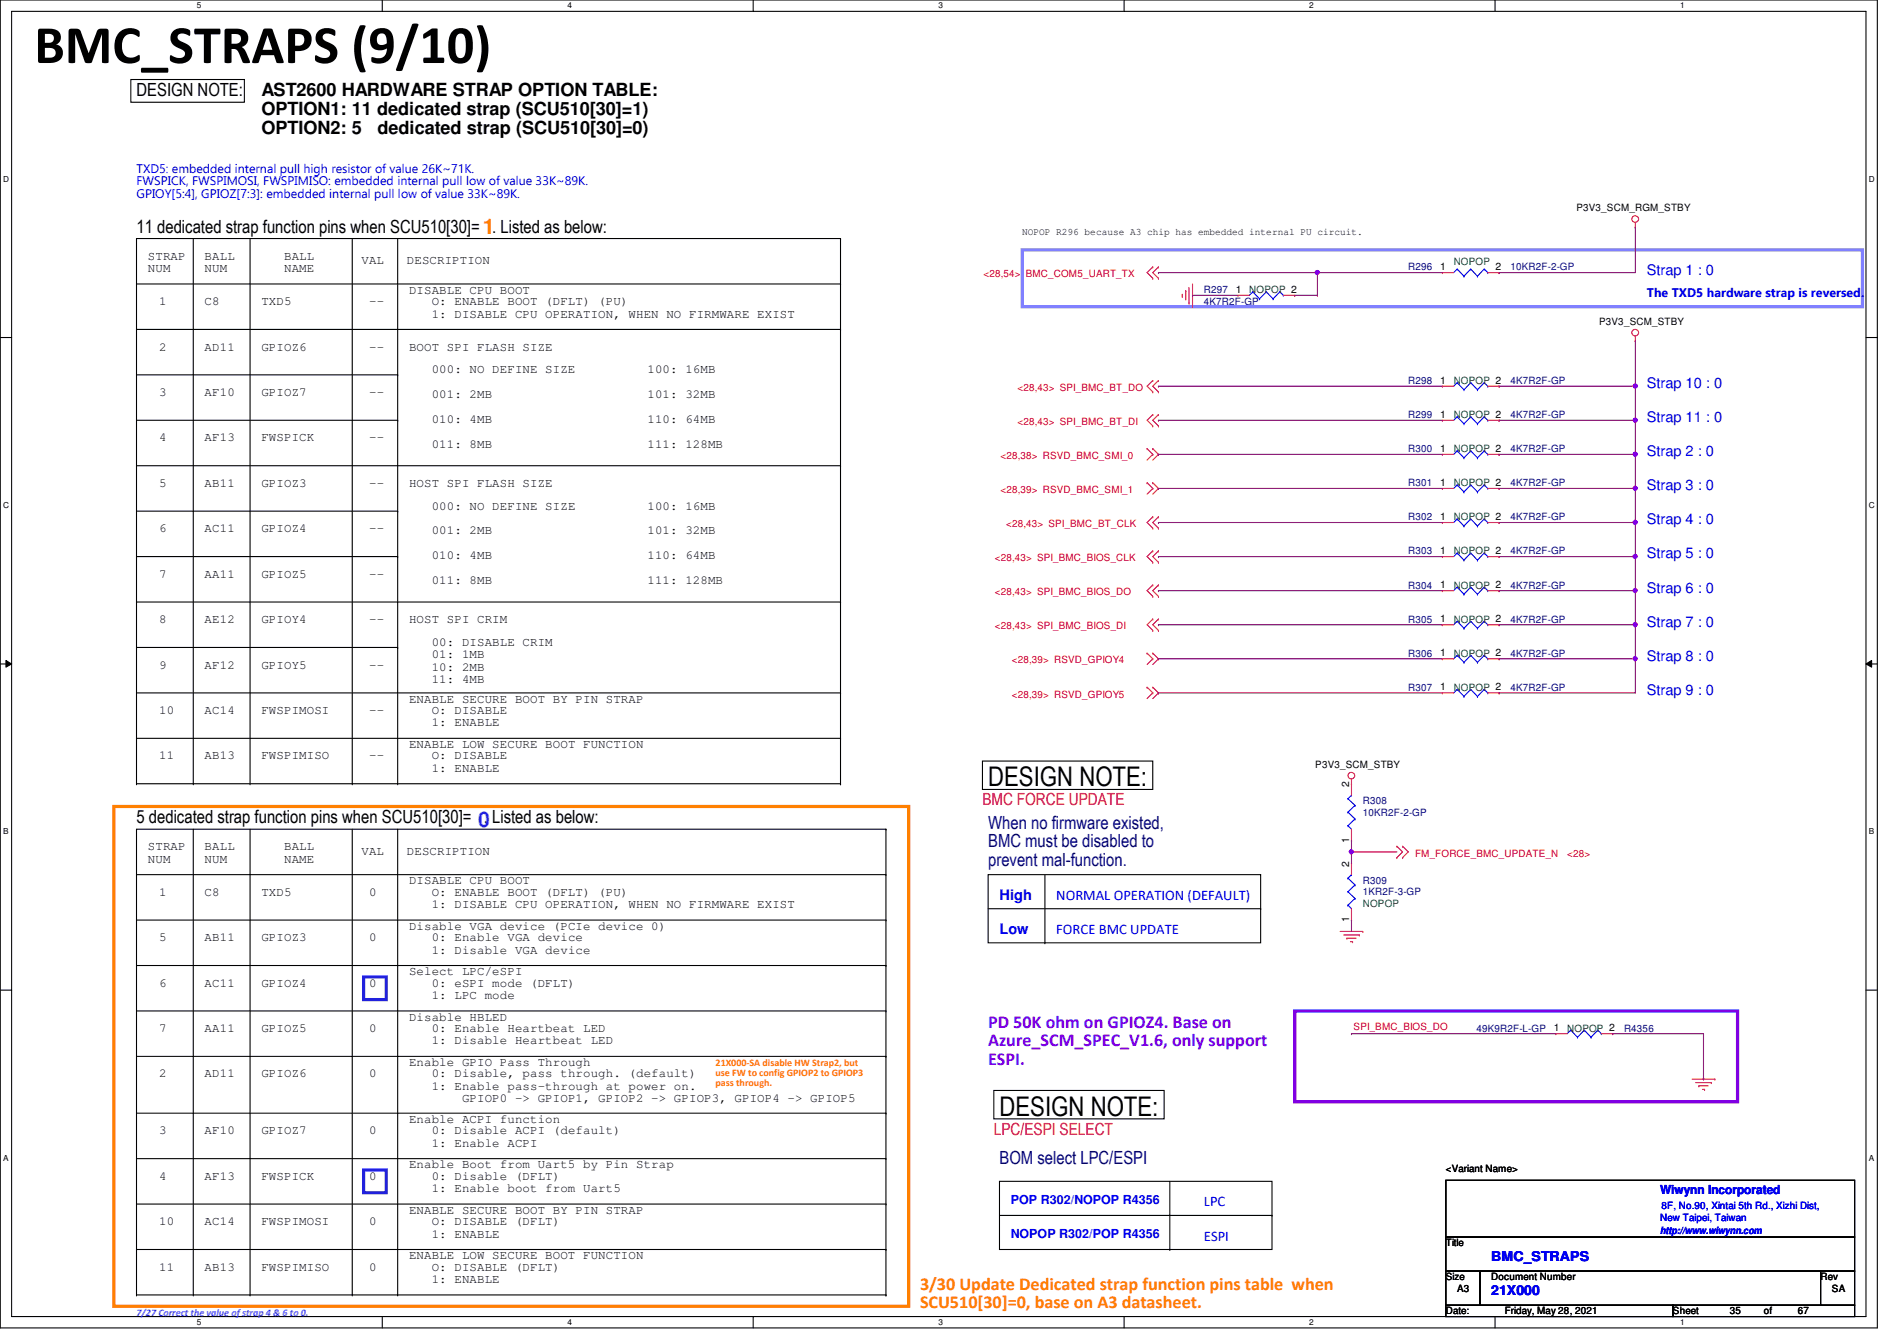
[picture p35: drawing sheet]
<svg xmlns="http://www.w3.org/2000/svg" width="297mm" height="210mm" viewBox="0 0 297 210" stroke-linecap="round" stroke-linejoin="round" font-family="sans-serif">
<defs><g id="words">
<text font-size="8.5" x="5.4" y="9.9">BMC_STRAPS (9/10)</text>
<g font-size="4.2">
<text x="154.7" y="123.1">DESIGN NOTE:</text>
<text x="156.5" y="174.6">DESIGN NOTE:</text>
</g>
<text font-size="3.3" fill="#ff8000" x="75.6" y="36.6">1</text>
<text font-size="3.3" fill="#0080ff" x="74.9" y="129.4">0</text>
<g font-size="2.8">
<text x="21.4" y="15.1">DESIGN NOTE:</text>
<text x="40.9" y="15.1">AST2600 HARDWARE STRAP OPTION TABLE:</text>
<text x="40.9" y="18">OPTION1: 11 dedicated strap (SCU510[30]=1)</text>
<text x="40.9" y="20.9">OPTION2: 5</text>
<text x="59.1" y="20.9">dedicated strap (SCU510[30]=0)</text>
<text x="21.4" y="36.4">11 dedicated strap function pins when SCU510[30]= . Listed as below:</text>
<text x="21.4" y="128.9">5 dedicated strap function pins when SCU510[30]= . Listed as below:</text>
</g>
<g font-size="2.8" fill="#000080">
<text x="154.7" y="129.8">When no firmware existed,</text>
<text x="154.7" y="132.6">BMC must be disabled to</text>
<text x="154.7" y="135.5">prevent mal-function.</text>
<text x="156.5" y="182.2">BOM select LPC/ESPI</text>
</g>
<g font-size="2.8" fill="#8000ff">
<text x="154.7" y="161">PD 50K ohm on GPIOZ4. Base on</text>
<text x="154.7" y="163.8">Azure_SCM_SPEC_V1.6, only support</text>
<text x="154.7" y="166.6">ESPI.</text>
</g>
<g font-size="2.8" fill="#ff8000">
<text x="144.1" y="201.8">3/30 Update Dedicated strap function pins table when</text>
<text x="144.1" y="204.7">SCU510[30]=0, base on A3 datasheet.</text>
</g>
<g font-size="2.6" fill="#f00">
<text x="153.8" y="126">BMC FORCE UPDATE</text>
<text x="155.6" y="177.6">LPC/ESPI SELECT</text>
</g>
<g font-size="2.3" fill="#00f">
<text x="257.8" y="43">Strap 1 : 0</text>
<text x="257.8" y="60.7">Strap 10 : 0</text>
<text x="257.8" y="66.1">Strap 11 : 0</text>
<text x="257.8" y="71.4">Strap 2 : 0</text>
<text x="257.8" y="76.8">Strap 3 : 0</text>
<text x="257.8" y="82.1">Strap 4 : 0</text>
<text x="257.8" y="87.4">Strap 5 : 0</text>
<text x="257.8" y="92.8">Strap 6 : 0</text>
<text x="257.8" y="98.1">Strap 7 : 0</text>
<text x="257.8" y="103.4">Strap 8 : 0</text>
<text x="257.8" y="108.8">Strap 9 : 0</text>
<text x="156.5" y="140.8">High</text>
<text x="165.4" y="140.8">NORMAL OPERATION (DEFAULT)</text>
<text x="156.5" y="146.1">Low</text>
<text x="165.4" y="146.2">FORCE BMC UPDATE</text>
<text x="188.5" y="188.8">LPC</text>
<text x="188.5" y="194.2">ESPI</text>
</g>
<g font-size="2.1" fill="#00f">
<text x="233.5" y="197.4">BMC_STRAPS</text>
<text x="233.5" y="202.7">21X000</text>
</g>
<g font-size="1.9" fill="#00f">
<text x="21.4" y="27">TXD5: embedded internal pull high resistor of value 26K~71K.</text>
<text x="21.4" y="29">FWSPICK, FWSPIMOSI, FWSPIMISO: embedded internal pull low of value 33K~89K.</text>
<text x="21.4" y="31">GPIOY[5:4], GPIOZ[7:3]: embedded internal pull low of value 33K~89K.</text>
<text x="257.8" y="46.6">The TXD5 hardware strap is reversed.</text>
<text x="158.3" y="188.5">POP R302/NOPOP R4356</text>
<text x="260" y="186.9">Wiwynn Incorporated</text>
<text x="158.3" y="193.8">NOPOP R302/POP R4356</text>
</g>
<g font-size="1.9">
<text x="23.2" y="40.6">STRAP</text>
<text x="32" y="40.6">BALL</text>
<text x="44.5" y="40.6">BALL</text>
<text x="56.6" y="41.4">VAL</text>
<text x="63.7" y="41.4">DESCRIPTION</text>
<text x="23.2" y="42.6">NUM</text>
<text x="24.9" y="47.8">1</text>
<text x="32" y="42.6">NUM</text>
<text x="32" y="47.8">C8</text>
<text x="40.9" y="47.8">TXD5</text>
<text x="44.5" y="42.6">NAME</text>
<text x="57.8" y="47.8">--</text>
<text x="64" y="46">DISABLE CPU BOOT</text>
<text x="67.6" y="47.8">O: ENABLE BOOT (DFLT) (PU)</text>
<text x="67.6" y="49.7">1: DISABLE CPU OPERATION, WHEN NO FIRMWARE EXIST</text>
<text x="24.9" y="54.9">2</text>
<text x="32" y="54.9">AD11</text>
<text x="40.9" y="54.9">GPIOZ6</text>
<text x="57.8" y="54.9">--</text>
<text x="64" y="54.9">BOOT SPI FLASH SIZE</text>
<text x="67.6" y="58.4">000: NO DEFINE SIZE</text>
<text x="101.4" y="58.4">100: 16MB</text>
<text x="24.9" y="62">3</text>
<text x="32" y="62">AF10</text>
<text x="40.9" y="62">GPIOZ7</text>
<text x="57.8" y="62">--</text>
<text x="67.6" y="62.3">001: 2MB</text>
<text x="101.4" y="62.3">101: 32MB</text>
<text x="24.9" y="69.1">4</text>
<text x="32" y="69.1">AF13</text>
<text x="40.9" y="69.1">FWSPICK</text>
<text x="57.8" y="69.1">--</text>
<text x="67.6" y="66.2">010: 4MB</text>
<text x="67.6" y="70.1">011: 8MB</text>
<text x="101.4" y="66.2">110: 64MB</text>
<text x="101.4" y="70.1">111: 128MB</text>
<text x="24.9" y="76.2">5</text>
<text x="32" y="76.2">AB11</text>
<text x="40.9" y="76.2">GPIOZ3</text>
<text x="57.8" y="76.2">--</text>
<text x="64" y="76.2">HOST SPI FLASH SIZE</text>
<text x="24.9" y="83.3">6</text>
<text x="32" y="83.3">AC11</text>
<text x="40.9" y="83.3">GPIOZ4</text>
<text x="57.8" y="83.3">--</text>
<text x="67.6" y="79.8">000: NO DEFINE SIZE</text>
<text x="67.6" y="83.7">001: 2MB</text>
<text x="101.4" y="79.8">100: 16MB</text>
<text x="101.4" y="83.7">101: 32MB</text>
<text x="67.6" y="87.5">010: 4MB</text>
<text x="101.4" y="87.5">110: 64MB</text>
<text x="24.9" y="90.4">7</text>
<text x="32" y="90.4">AA11</text>
<text x="40.9" y="90.4">GPIOZ5</text>
<text x="57.8" y="90.4">--</text>
<text x="67.6" y="91.4">011: 8MB</text>
<text x="101.4" y="91.4">111: 128MB</text>
<text x="24.9" y="97.5">8</text>
<text x="32" y="97.5">AE12</text>
<text x="40.9" y="97.5">GPIOY4</text>
<text x="57.8" y="97.5">--</text>
<text x="64" y="97.5">HOST SPI CRIM</text>
<text x="67.6" y="101.1">00: DISABLE CRIM</text>
<text x="24.9" y="104.6">9</text>
<text x="32" y="104.6">AF12</text>
<text x="40.9" y="104.6">GPIOY5</text>
<text x="57.8" y="104.6">--</text>
<text x="67.6" y="103">01: 1MB</text>
<text x="67.6" y="105">10: 2MB</text>
<text x="67.6" y="106.9">11: 4MB</text>
<text x="24.9" y="111.8">10</text>
<text x="32" y="111.8">AC14</text>
<text x="40.9" y="111.8">FWSPIMOSI</text>
<text x="57.8" y="111.8">--</text>
<text x="64" y="110">ENABLE SECURE BOOT BY PIN STRAP</text>
<text x="67.6" y="111.8">O: DISABLE</text>
<text x="67.6" y="113.7">1: ENABLE</text>
<text x="24.9" y="118.9">11</text>
<text x="32" y="118.9">AB13</text>
<text x="40.9" y="118.9">FWSPIMISO</text>
<text x="57.8" y="118.9">--</text>
<text x="64" y="117.1">ENABLE LOW SECURE BOOT FUNCTION</text>
<text x="67.6" y="118.9">O: DISABLE</text>
<text x="67.6" y="120.8">1: ENABLE</text>
<text x="23.2" y="133.1">STRAP</text>
<text x="23.2" y="135">NUM</text>
<text x="32" y="133.1">BALL</text>
<text x="32" y="135">NUM</text>
<text x="44.5" y="133.1">BALL</text>
<text x="44.5" y="135">NAME</text>
<text x="56.6" y="133.8">VAL</text>
<text x="63.7" y="133.8">DESCRIPTION</text>
<text x="24.9" y="140.2">1</text>
<text x="32" y="140.2">C8</text>
<text x="40.9" y="140.2">TXD5</text>
<text x="57.8" y="140.2">0</text>
<text x="64" y="138.4">DISABLE CPU BOOT</text>
<text x="67.6" y="140.2">O: ENABLE BOOT (DFLT) (PU)</text>
<text x="67.6" y="142.2">1: DISABLE CPU OPERATION, WHEN NO FIRMWARE EXIST</text>
<text x="24.9" y="147.3">5</text>
<text x="32" y="147.3">AB11</text>
<text x="40.9" y="147.3">GPIOZ3</text>
<text x="57.8" y="147.3">0</text>
<text x="64" y="145.5">Disable VGA device (PCIe device 0)</text>
<text x="67.6" y="147.3">0: Enable VGA device</text>
<text x="67.6" y="149.3">1: Disable VGA device</text>
<text x="24.9" y="154.4">6</text>
<text x="32" y="154.4">AC11</text>
<text x="40.9" y="154.4">GPIOZ4</text>
<text x="57.8" y="154.4">0</text>
<text x="64" y="152.7">Select LPC/eSPI</text>
<text x="67.6" y="154.4">0: eSPI mode (DFLT)</text>
<text x="24.9" y="161.5">7</text>
<text x="32" y="161.5">AA11</text>
<text x="40.9" y="161.5">GPIOZ5</text>
<text x="57.8" y="161.5">0</text>
<text x="64" y="159.8">Disable HBLED</text>
<text x="67.6" y="156.4">1: LPC mode</text>
<text x="67.6" y="161.5">0: Enable Heartbeat LED</text>
<text x="64" y="166.9">Enable GPIO Pass Through</text>
<text x="67.6" y="163.5">1: Disable Heartbeat LED</text>
<text x="24.9" y="168.7">2</text>
<text x="32" y="168.7">AD11</text>
<text x="40.9" y="168.7">GPIOZ6</text>
<text x="57.8" y="168.7">0</text>
<text x="67.6" y="168.7">0: Disable, pass through. (default)</text>
<text x="67.6" y="170.6">1: Enable pass-through at power on.</text>
<text x="72.3" y="172.6">GPIOP0 -&gt; GPIOP1, GPIOP2 -&gt; GPIOP3, GPIOP4 -&gt; GPIOP5</text>
<text x="24.9" y="177.5">3</text>
<text x="32" y="177.5">AF10</text>
<text x="40.9" y="177.5">GPIOZ7</text>
<text x="57.8" y="177.5">0</text>
<text x="64" y="175.8">Enable ACPI function</text>
<text x="67.6" y="177.5">0: Disable ACPI (default)</text>
<text x="67.6" y="179.5">1: Enable ACPI</text>
<text x="24.9" y="184.7">4</text>
<text x="32" y="184.7">AF13</text>
<text x="40.9" y="184.7">FWSPICK</text>
<text x="57.8" y="184.7">0</text>
<text x="64" y="182.9">Enable Boot from Uart5 by Pin Strap</text>
<text x="67.6" y="184.7">0: Disable (DFLT)</text>
<text x="24.9" y="191.8">10</text>
<text x="32" y="191.8">AC14</text>
<text x="40.9" y="191.8">FWSPIMOSI</text>
<text x="57.8" y="191.8">0</text>
<text x="64" y="190">ENABLE SECURE BOOT BY PIN STRAP</text>
<text x="67.6" y="186.6">1: Enable boot from Uart5</text>
<text x="67.6" y="191.8">O: DISABLE (DFLT)</text>
<text x="64" y="197.1">ENABLE LOW SECURE BOOT FUNCTION</text>
<text x="67.6" y="193.7">1: ENABLE</text>
<text x="24.9" y="198.9">11</text>
<text x="32" y="198.9">AB13</text>
<text x="40.9" y="198.9">FWSPIMISO</text>
<text x="57.8" y="198.9">0</text>
<text x="67.6" y="198.9">O: DISABLE (DFLT)</text>
<text x="67.6" y="200.8">1: ENABLE</text>
</g>
<g font-size="1.6">
<text x="246.8" y="33.1">P3V3_SCM_RGM_STBY</text>
<text x="160.1" y="36.8">NOPOP R296 because A3 chip has embedded internal PU circuit.</text>
<text x="193.5" y="45.8">1</text>
<text x="225.5" y="42.3">1</text>
<text x="234.2" y="42.3">2</text>
<text x="250.4" y="50.9">P3V3_SCM_STBY</text>
<text x="225.5" y="60.1">1</text>
<text x="225.5" y="65.4">1</text>
<text x="225.5" y="70.7">1</text>
<text x="225.5" y="76.1">1</text>
<text x="225.5" y="81.4">1</text>
<text x="225.5" y="86.7">1</text>
<text x="225.5" y="92.1">1</text>
<text x="225.5" y="97.4">1</text>
<text x="225.5" y="102.7">1</text>
<text x="225.5" y="108.1">1</text>
<text x="205.9" y="120.2">P3V3_SCM_STBY</text>
<text x="211.2" y="123.2" transform="rotate(-90 211.2 123.2)">2</text>
<text x="211.2" y="131.9" transform="rotate(-90 211.2 131.9)">1</text>
<text x="211.2" y="135.7" transform="rotate(-90 211.2 135.7)">2</text>
<text x="211.2" y="144.4" transform="rotate(-90 211.2 144.4)">1</text>
<text x="243.3" y="161.4">1</text>
<text x="226.4" y="183.5">&lt;Variant Name&gt;</text>
<text x="226.4" y="195.1">Title</text>
<text x="226.4" y="200.4">Size</text>
<text x="228.2" y="202.2">A3</text>
<text x="233.5" y="200.4">Document Number</text>
<text x="285.1" y="200.4">Rev</text>
<text x="286.8" y="202.2">SA</text>
<text x="226.4" y="205.7">Date:</text>
<text x="235.6" y="205.7">Friday, May 28, 2021</text>
<text x="262" y="205.7">Sheet</text>
<text x="270.8" y="205.7">35</text>
<text x="276.2" y="205.7">of</text>
<text x="281.5" y="205.7">67</text>
</g>
<g font-size="1.6" fill="#008000">
<text x="227.6" y="41.4">NOPOP</text>
<text x="195.6" y="45.9">NOPOP 2</text>
<text x="227.6" y="60.1">NOPOP 2</text>
<text x="227.6" y="65.4">NOPOP 2</text>
<text x="227.6" y="70.8">NOPOP 2</text>
<text x="227.6" y="76.1">NOPOP 2</text>
<text x="227.6" y="81.4">NOPOP 2</text>
<text x="227.6" y="86.8">NOPOP 2</text>
<text x="227.6" y="92.1">NOPOP 2</text>
<text x="227.6" y="97.5">NOPOP 2</text>
<text x="227.6" y="102.8">NOPOP 2</text>
<text x="227.6" y="108.1">NOPOP 2</text>
<text x="213.4" y="141.9">NOPOP</text>
<text x="245.4" y="161.5">NOPOP 2</text>
</g>
<g font-size="1.6" fill="#f00">
<text x="154" y="43.4">&lt;28,54&gt;</text>
<text x="160.6" y="43.4">BMC_COM5_UART_TX</text>
<text x="159.3" y="61.2">&lt;28,43&gt; SPI_BMC_BT_DO</text>
<text x="156.7" y="71.8">&lt;28,38&gt; RSVD_BMC_SMI_0</text>
<text x="159.3" y="66.5">&lt;28,43&gt; SPI_BMC_BT_DI</text>
<text x="156.7" y="77.2">&lt;28,39&gt; RSVD_BMC_SMI_1</text>
<text x="157.6" y="82.5">&lt;28,43&gt; SPI_BMC_BT_CLK</text>
<text x="155.8" y="87.8">&lt;28,43&gt; SPI_BMC_BIOS_CLK</text>
<text x="155.8" y="93.2">&lt;28,43&gt; SPI_BMC_BIOS_DO</text>
<text x="155.8" y="98.5">&lt;28,43&gt; SPI_BMC_BIOS_DI</text>
<text x="158.5" y="103.8">&lt;28,39&gt; RSVD_GPIOY4</text>
<text x="158.5" y="109.2">&lt;28,39&gt; RSVD_GPIOY5</text>
<text x="221.6" y="134.1">FM_FORCE_BMC_UPDATE_N</text>
<text x="245.4" y="134.1">&lt;28&gt;</text>
<text x="212" y="161.2">SPI_BMC_BIOS_DO</text>
</g>
<g font-size="1.6" fill="#000080">
<text x="188.5" y="45.9">R297</text>
<text x="188.5" y="47.7">4K7R2F-GP</text>
<text x="220.5" y="42.3">R296</text>
<text x="236.5" y="42.3">10KR2F-2-GP</text>
<text x="220.5" y="60.1">R298</text>
<text x="220.5" y="65.4">R299</text>
<text x="236.5" y="60.1">4K7R2F-GP</text>
<text x="236.5" y="65.4">4K7R2F-GP</text>
<text x="220.5" y="70.8">R300</text>
<text x="236.5" y="70.8">4K7R2F-GP</text>
<text x="220.5" y="76.1">R301</text>
<text x="236.5" y="76.1">4K7R2F-GP</text>
<text x="220.5" y="81.4">R302</text>
<text x="236.5" y="81.4">4K7R2F-GP</text>
<text x="220.5" y="86.8">R303</text>
<text x="236.5" y="86.8">4K7R2F-GP</text>
<text x="220.5" y="92.1">R304</text>
<text x="236.5" y="92.1">4K7R2F-GP</text>
<text x="220.5" y="97.5">R305</text>
<text x="236.5" y="97.5">4K7R2F-GP</text>
<text x="220.5" y="102.8">R306</text>
<text x="236.5" y="102.8">4K7R2F-GP</text>
<text x="220.5" y="108.1">R307</text>
<text x="236.5" y="108.1">4K7R2F-GP</text>
<text x="213.4" y="125.9">R308</text>
<text x="213.4" y="127.7">10KR2F-2-GP</text>
<text x="213.4" y="138.3">R309</text>
<text x="213.4" y="140.1">1KR2F-3-GP</text>
<text x="231.2" y="161.5">49K9R2F-L-GP</text>
<text x="254.3" y="161.5">R4356</text>
</g>
<g font-size="1.6" fill="#ff8000">
<text x="112.1" y="166.8">21X000-SA disable HW Strap2, but</text>
<text x="112.1" y="168.4">use FW to config GPIOP2 to GPIOP3</text>
<text x="112.1" y="170">pass through.</text>
</g>
<g font-size="1.6" fill="#00f">
<text x="260" y="191.1">New Taipei, Taiwan</text>
<text x="260.2" y="189.2">8F, No.90, Xintai 5th Rd., Xizhi Dist,</text>
<text x="260" y="193.1">http://www.wiwynn.com</text>
</g>
<text font-size="1.6" fill="#0080ff" x="21.4" y="206">7/27 Correct the value of strap 4 &amp; 6 to 0.</text>
<g font-size="1.3">
<text x="30.8" y="1.3">5</text>
<text x="88.9" y="1.3">4</text>
<text x="146.9" y="1.3">3</text>
<text x="205" y="1.3">2</text>
<text x="263.1" y="1.3">1</text>
<text x=".5" y="28.4">D</text>
<text x="292.6" y="28.4">D</text>
<text x=".5" y="79.5">C</text>
<text x="292.6" y="79.5">C</text>
<text x=".5" y="130.6">B</text>
<text x="292.6" y="130.6">B</text>
<text x=".5" y="181.7">A</text>
<text x="292.6" y="181.7">A</text>
<text x="30.8" y="207.4">5</text>
<text x="88.9" y="207.4">4</text>
<text x="146.9" y="207.4">3</text>
<text x="205" y="207.4">2</text>
<text x="263.1" y="207.4">1</text>
</g>
</g></defs>
<path d="M0 0h294v207.9h-294zM1.8 1.8h290.4v204.3h-290.4z" fill="none" stroke="#000" stroke-width=".17"/>
<g fill="#fff">
<path d="M30.8 .2h.7v1.4h-.7z"/>
<path d="M30.8 206.2h.7v1.4h-.7z"/>
</g>
<path d="M59.9 0v1.8M59.9 206.1v1.8" fill="none" stroke="#000" stroke-width=".17"/>
<g fill="#fff">
<path d="M88.9 .2h.6v1.4h-.6z"/>
<path d="M88.9 206.2h.6v1.4h-.6z"/>
</g>
<path d="M117.9 0v1.8M117.9 206.1v1.8" fill="none" stroke="#000" stroke-width=".17"/>
<g fill="#fff">
<path d="M146.9 .2h.7v1.4h-.7z"/>
<path d="M146.9 206.2h.7v1.4h-.7z"/>
</g>
<path d="M176 0v1.8M176 206.1v1.8" fill="none" stroke="#000" stroke-width=".17"/>
<g fill="#fff">
<path d="M205 .2h.7v1.4h-.7z"/>
<path d="M205 206.2h.7v1.4h-.7z"/>
</g>
<path d="M234.1 0v1.8M234.1 206.1v1.8" fill="none" stroke="#000" stroke-width=".17"/>
<g fill="#fff">
<path d="M263.1 .2h.7v1.4h-.7z"/>
<path d="M263.1 206.2h.7v1.4h-.7z"/>
<path d="M.5 27.3h.9v1.4h-.9z"/>
<path d="M292.6 27.3h.9v1.4h-.9z"/>
<path d="M.5 78.4h.9v1.4h-.9z"/>
<path d="M292.6 78.4h.9v1.4h-.9z"/>
</g>
<path d="M0 52.8h1.8M292.2 52.8h1.8" fill="none" stroke="#000" stroke-width=".17"/>
<g fill="#fff">
<path d="M.5 129.5h.8v1.4h-.8z"/>
<path d="M292.6 129.5h.9v1.4h-.9z"/>
</g>
<path d="M0 103.9h1.8M292.2 103.9h1.8" fill="none" stroke="#000" stroke-width=".17"/>
<path d="M.9 103.4l.9 .5-.9 .5zM292.2 103.9l.9-.5v1z" fill="#000"/>
<path d="M.9 103.4l.9 .5-.9 .5zM292.2 103.9l.9-.5v1z" fill="none" stroke="#000" stroke-width=".16"/>
<g fill="#fff">
<path d="M.5 180.5h.8v1.4h-.8z"/>
<path d="M292.6 180.5h.9v1.4h-.9z"/>
</g>
<g fill="none" stroke="#000" stroke-width=".17">
<path d="M20.5 12.4h17.8v3.6h-17.8zM30.3 37.3v85.4M39.2 37.3v85.4M55.2 37.3v85.4M62.3 37.3v85.4M131.6 37.3h.1M131.6 37.3h-110.2v85.4M131.6 37.3v85.4M21.4 58.7h40.9M21.4 44.4h110.2M21.4 51.6h110.2M62.3 58.7h.1"/>
<path d="M131.6 44.4h.1M131.6 51.6h.1M21.4 65.8h40.9M21.4 72.9h110.2M62.3 65.8h.1M131.6 72.9h.1M21.4 87.1h40.9M21.4 80h40.9M21.4 94.2h110.2M62.3 87.1h.1M62.3 80h.1M131.6 94.2h.1"/>
<path d="M21.4 101.3h40.9M21.4 108.5h110.2M21.4 115.6h110.2M62.3 101.3h.1M131.6 108.5h.1M131.6 115.6h.1M153.8 119.1h26.7v4.5h-26.7zM21.4 122.7h.1M21.4 122.7h110.2M21.4 136.9h117.3M30.3 122.7h.1M30.3 129.8v72.9"/>
<path d="M39.2 122.7h.1M39.2 129.8v72.9M55.2 122.7h.1M55.2 129.8v72.9M62.3 122.7h.1M62.3 129.8v72.9M131.6 122.7h.1M138.7 129.8h.1M138.7 136.9h.1M138.7 129.8h-117.3v72.9M138.7 129.8v72.9M154.7 136.9h42.7v10.7h-42.7z"/>
<path d="M163.6 136.9v10.7M0 155h1.8M21.4 144h117.3M21.4 158.2h117.3M21.4 151.1h117.3M138.7 144h.1M138.7 158.2h.1M138.7 151.1h.1M154.7 142.2h42.7M163.6 147.6h.1M197.4 142.2h.1M292.2 155h1.8"/>
<path d="M21.4 165.4h117.3M21.4 174.2h117.3M138.7 165.4h.1M138.7 174.2h.1M155.6 170.7h26.7v4.4h-26.7zM21.4 195.6h117.3M21.4 181.4h117.3M21.4 188.5h117.3M138.7 195.6h.1M138.7 181.4h.1M138.7 188.5h.1M156.5 184.9h42.7v10.7h-42.7z"/>
<path d="M156.5 190.2h42.7M183.2 195.6h.1M183.2 184.9v10.7M199.2 190.2h.1M226.4 184.7h64v8.9h-64zM226.4 193.6h64v5.4h-64zM226.4 199h5.3v5.3h-5.3zM231.7 199h53.4v5.3h-53.4zM285.1 199h5.3v5.3h-5.3zM21.4 202.7h.1M21.4 202.7h117.3M30.3 202.7h.1"/>
<path d="M39.2 202.7h.1M55.2 202.7h.1M62.3 202.7h.1M138.7 202.7h.1M226.4 204.3h35.6v1.8h-35.6zM262 204.3h28.4v1.8h-28.4z"/>
</g>
<path d="M160.1 39.1h131.5v8.9h-131.5z" fill="none" stroke="#8080ff" stroke-width=".51"/>
<path d="M56.9 152.9h3.6v3.6h-3.6zM56.9 183.1h3.6v3.6h-3.6z" fill="none" stroke="#0080ff" stroke-width=".51"/>
<path d="M202.7 158.2h69.4v14.3h-69.4z" fill="none" stroke="#8000ff" stroke-width=".51"/>
<path d="M17.8 126.2h124.5v78.3h-124.5z" fill="none" stroke="#ff8000" stroke-width=".51"/>
<g fill="none" stroke="#f00" stroke-width=".17">
<path d="M256.1 35.6h.1M256.1 34.8v.8M180.5 41.8h.1M180.5 43.6h.1M180.5 59.6h.1M180.5 41.8l-.9 .9 .9 .9M180.5 59.6l-.9 .9 .9 .8M181.4 41.8h.1M181.4 43.6h.1M181.4 59.6h.1M181.4 41.8l-.9 .9 .9 .9M181.4 59.6l-.9 .9 .9 .8"/>
<path d="M185.1 46.4h.1M185.1 46.1v.3M185.7 45.5h.1M185.7 45.5v1.4M186.2 47.5h.1M186.2 45v2.5M186.7 48h.1M186.7 44.4v3.6M193.8 46.2h.1M193.8 46.2h1.8M201 46.2h1.7M202.7 46.2h.1"/>
<path d="M225.8 42.7h.1M225.8 42.7h1.8M233 42.7h1.7M234.7 42.7h.1M256.1 53.3h.1M256.1 52.6v.7M179.6 70.2h.1M179.6 75.6h.1M179.6 70.2l.9 .9M179.6 75.6l.9 .9M180.5 61.3h.1M180.5 64.9h.1"/>
<path d="M180.5 66.7h.1M180.5 71.1h.1M180.5 70.2h.1M180.5 76.5h.1M180.5 75.6h.1M180.5 64.9l-.9 .9 .9 .9M180.5 71.1l-.9 .9M180.5 70.2l.9 .9M180.5 76.5l-.9 .8M180.5 75.6l.9 .9M181.4 61.3h.1M181.4 64.9h.1"/>
<path d="M181.4 66.7h.1M181.4 71.1h.1M181.4 76.5h.1M181.4 64.9l-.9 .9 .9 .9M181.4 71.1l-.9 .9M181.4 76.5l-.9 .8M225.8 60.5h.1M225.8 65.8h.1M225.8 71.1h.1M225.8 76.5h.1M225.8 60.5h1.8M225.8 65.8h1.8"/>
<path d="M225.8 71.1h1.8M225.8 76.5h1.8M233 60.5h1.7M233 65.8h1.7M233 71.1h1.7M233 76.5h1.7M234.7 60.5h.1M234.7 65.8h.1M234.7 71.1h.1M234.7 76.5h.1M180.5 80.9h.1M180.5 82.7h.1"/>
<path d="M180.5 86.2h.1M180.5 88h.1M180.5 91.6h.1M180.5 93.3h.1M180.5 96.9h.1M180.5 98.7h.1M180.5 80.9l-.9 .9 .9 .9M180.5 86.2l-.9 .9 .9 .9M180.5 91.6l-.9 .9 .9 .8M180.5 96.9l-.9 .9 .9 .9M181.4 80.9h.1M181.4 82.7h.1"/>
<path d="M181.4 86.2h.1M181.4 88h.1M181.4 91.6h.1M181.4 93.3h.1M181.4 96.9h.1M181.4 98.7h.1M181.4 80.9l-.9 .9 .9 .9M181.4 86.2l-.9 .9 .9 .9M181.4 91.6l-.9 .9 .9 .8M181.4 96.9l-.9 .9 .9 .9M225.8 87.1h.1M225.8 92.5h.1"/>
<path d="M225.8 97.8h.1M225.8 81.8h.1M225.8 87.1h1.8M225.8 92.5h1.8M225.8 97.8h1.8M225.8 81.8h1.8M233 87.1h1.7M233 92.5h1.7M233 97.8h1.7M233 81.8h1.7M234.7 87.1h.1M234.7 92.5h.1"/>
<path d="M234.7 97.8h.1M234.7 81.8h.1M179.6 102.2h.1M179.6 107.6h.1M179.6 102.2l.9 .9M179.6 107.6l.9 .9M180.5 103.1h.1M180.5 102.2h.1M180.5 108.5h.1M180.5 107.6h.1M180.5 103.1l-.9 .9M180.5 102.2l.9 .9"/>
<path d="M180.5 108.5l-.9 .8M180.5 107.6l.9 .9M181.4 103.1h.1M181.4 108.5h.1M181.4 103.1l-.9 .9M181.4 108.5l-.9 .8M225.8 103.1h.1M225.8 108.5h.1M225.8 103.1h1.8M225.8 108.5h1.8M233 103.1h1.7M233 108.5h1.7"/>
<path d="M234.7 103.1h.1M234.7 108.5h.1M211.6 122.7h.1M211.6 131.6h.1M211.6 135.1h.1M211.6 122v2.5M211.6 129.8v1.8M211.6 135.1v1.8M218.7 132.5h.1M218.7 134.2h.1M218.7 132.5l.9 .8-.9 .9M219.6 132.5h.1"/>
<path d="M219.6 134.2h.1M219.6 132.5l.9 .8-.9 .9M209.8 145.8h3.6M210.4 146.3h2.4M210.9 146.9h.1M210.9 146.9h1.4M211.5 147.4h.3M211.6 144h.1M211.6 142.2v1.8M211.8 147.4h.1M212.8 146.3h.1M213.4 145.8h.1"/>
<path d="M243.6 161.8h.1M243.6 161.8h1.8M250.7 161.8h1.8M252.5 161.8h.1M265 168.9h3.5M265.5 169.5h2.5M266 170h.1M266 170h1.5M266.6 170.5h.3M266.9 170.5h.1M268 169.5h.1M268.5 168.9h.1"/>
<circle cx="256.1" cy="34.3" r=".52"/>
<circle cx="256.1" cy="52.1" r=".52"/>
<circle cx="211.6" cy="121.4" r=".52"/>
</g>
<g fill="none" stroke="#00f" stroke-width=".17">
<path d="M196.2 45.7h.1M196.2 45.7l-.6 .5M196.2 45.7l1 1.1M197.2 46.8h.1M198.3 45.7h.1M198.3 45.7l-1.1 1.1M198.3 45.7l1 1.1M199.3 46.8h.1M200.4 45.7h.1M200.4 45.7l-1.1 1.1M200.4 45.7l.6 .5M201 46.2h.1"/>
<path d="M228.2 59.9h.1M228.2 42.1h.1M228.2 59.9l-.6 .6M228.2 59.9l1 1.1M228.2 42.1l-.6 .6M228.2 42.1l1 1.1M229.2 43.2h.1M230.3 59.9h.1M230.3 42.1h.1M230.3 59.9l-1.1 1.1M230.3 59.9l1 1.1M230.3 42.1l-1.1 1.1"/>
<path d="M230.3 42.1l1 1.1M231.3 43.2h.1M232.4 59.9h.1M232.4 42.1h.1M232.4 59.9l-1.1 1.1M232.4 59.9l.6 .6M232.4 42.1l-1.1 1.1M232.4 42.1l.6 .6M233 42.7h.1M228.2 65.2h.1M228.2 70.6h.1M228.2 75.9h.1"/>
<path d="M228.2 65.2l-.6 .6M228.2 65.2l1 1.1M228.2 70.6l-.6 .5M228.2 70.6l1 1.1M228.2 75.9l-.6 .6M228.2 75.9l1 1.1M229.2 61h.1M229.2 66.3h.1M229.2 71.7h.1M229.2 77h.1M230.3 65.2h.1M230.3 70.6h.1"/>
<path d="M230.3 75.9h.1M230.3 65.2l-1.1 1.1M230.3 65.2l1 1.1M230.3 70.6l-1.1 1.1M230.3 70.6l1 1.1M230.3 75.9l-1.1 1.1M230.3 75.9l1 1.1M231.3 61h.1M231.3 66.3h.1M231.3 71.7h.1M231.3 77h.1M232.4 65.2h.1"/>
<path d="M232.4 70.6h.1M232.4 75.9h.1M232.4 65.2l-1.1 1.1M232.4 65.2l.6 .6M232.4 70.6l-1.1 1.1M232.4 70.6l.6 .5M232.4 75.9l-1.1 1.1M232.4 75.9l.6 .6M233 60.5h.1M233 65.8h.1M233 71.1h.1M233 76.5h.1"/>
<path d="M228.2 86.6h.1M228.2 91.9h.1M228.2 97.2h.1M228.2 81.2h.1M228.2 86.6l-.6 .5M228.2 86.6l1 1.1M228.2 91.9l-.6 .6M228.2 91.9l1 1.1M228.2 97.2l-.6 .6M228.2 97.2l1 1.1M228.2 81.2l-.6 .6M228.2 81.2l1 1.1"/>
<path d="M229.2 87.7h.1M229.2 93h.1M229.2 98.3h.1M229.2 82.3h.1M230.3 86.6h.1M230.3 91.9h.1M230.3 97.2h.1M230.3 81.2h.1M230.3 86.6l-1.1 1.1M230.3 86.6l1 1.1M230.3 91.9l-1.1 1.1M230.3 91.9l1 1.1"/>
<path d="M230.3 97.2l-1.1 1.1M230.3 97.2l1 1.1M230.3 81.2l-1.1 1.1M230.3 81.2l1 1.1M231.3 87.7h.1M231.3 93h.1M231.3 98.3h.1M231.3 82.3h.1M232.4 86.6h.1M232.4 91.9h.1M232.4 97.2h.1M232.4 81.2h.1"/>
<path d="M232.4 86.6l-1.1 1.1M232.4 86.6l.6 .5M232.4 91.9l-1.1 1.1M232.4 91.9l.6 .6M232.4 97.2l-1.1 1.1M232.4 97.2l.6 .6M232.4 81.2l-1.1 1.1M232.4 81.2l.6 .6M233 87.1h.1M233 92.5h.1M233 97.8h.1M233 81.8h.1"/>
<path d="M228.2 102.6h.1M228.2 107.9h.1M228.2 107.9l-.6 .6M228.2 102.6l-.6 .5M228.2 102.6l1 1.1M228.2 107.9l1 1.1M229.2 103.7h.1M229.2 109h.1M230.3 102.6h.1M230.3 107.9h.1M230.3 102.6l-1.1 1.1M230.3 102.6l1 1.1"/>
<path d="M230.3 107.9l-1.1 1.1M230.3 107.9l1 1.1M231.3 103.7h.1M231.3 109h.1M232.4 102.6h.1M232.4 107.9h.1M232.4 102.6l-1.1 1.1M232.4 102.6l.6 .5M232.4 107.9l-1.1 1.1M232.4 107.9l.6 .6M233 103.1h.1M233 108.5h.1"/>
<path d="M211.1 129.2h.1M211.1 127.1h.1M211.1 125h.1M211.1 139.6h.1M211.1 137.5h.1M211.1 129.2l.5 .6M211.1 127.1l1.1 1.1M211.1 125l1.1 1.1M211.1 139.6l1.1 1M211.1 137.5l1.1 1M211.6 124.5h.1M211.6 136.9h.1"/>
<path d="M211.6 124.5l-.5 .5M211.6 136.9l-.5 .6M212.2 128.2h.1M212.2 126.1h.1M212.2 138.5h.1M212.2 128.2l-1.1 1M212.2 126.1l-1.1 1M212.2 138.5l-1.1 1.1M211.1 141.7h.1M211.1 141.7l.5 .5M212.2 140.6h.1M212.2 140.6l-1.1 1.1"/>
<path d="M246 161.2h.1M246 161.2l-.6 .6M246 161.2l1 1.1M247 162.3h.1M248.1 161.2h.1M248.1 161.2l-1.1 1.1M248.1 161.2l1 1.1M249.1 162.3h.1M250.2 161.2h.1M250.2 161.2l-1.1 1.1M250.2 161.2l.5 .6M250.7 161.8h.1"/>
</g>
<path d="M256.1 35.6h.1M256.1 35.6v7.1M211.6 133.3h.1M211.6 133.3h7.1M211.6 144h.1M211.6 144v1.8" fill="none" stroke="#800040" stroke-width=".17"/>
<circle cx="211.6" cy="133.3" r=".32" fill="#f0f"/>
<circle cx="211.6" cy="133.3" r=".32" fill="none" stroke="#f0f" stroke-width=".17"/>
<path d="M181.4 42.7h.1M181.4 42.7h44.4M206.3 46.2h.1M206.3 42.7h.1M206.3 42.7v3.5M234.7 42.7h.1M234.7 42.7h21.4" fill="none" stroke="#800040" stroke-width=".17"/>
<circle cx="206.3" cy="42.6" r=".32" fill="#f0f"/>
<circle cx="206.3" cy="42.6" r=".32" fill="none" stroke="#f0f" stroke-width=".17"/>
<g fill="none" stroke="#800040" stroke-width=".17">
<path d="M186.7 46.2h.1M186.7 46.2h7.1M202.7 46.2h.1M202.7 46.2h3.6M181.4 60.5h.1M181.4 65.8h.1M181.4 60.5h44.4M181.4 65.8h44.4M234.7 60.5h.1M234.7 65.8h.1M234.7 60.5h21.4M256.1 60.5h.1"/>
<path d="M256.1 60.5v5.3h-21.4M211.6 131.6h.1M211.6 133.3h.1M211.6 131.6v3.5"/>
</g>
<circle cx="256" cy="65.8" r=".32" fill="#f0f"/>
<circle cx="256" cy="65.8" r=".32" fill="none" stroke="#f0f" stroke-width=".17"/>
<path d="M256.1 65.8h.1M256.1 65.8v5.3" fill="none" stroke="#800040" stroke-width=".17"/>
<circle cx="256" cy="71.1" r=".32" fill="#f0f"/>
<circle cx="256" cy="71.1" r=".32" fill="none" stroke="#f0f" stroke-width=".17"/>
<path d="M181.4 71.1h.1M181.4 76.5h.1M181.4 71.1h44.4M181.4 76.5h44.4M234.7 71.1h.1M234.7 76.5h.1M234.7 71.1h21.4M234.7 76.5h21.4M256.1 71.1h.1M256.1 76.5h.1M256.1 71.1v10.7" fill="none" stroke="#800040" stroke-width=".17"/>
<circle cx="256" cy="81.8" r=".32" fill="#f0f"/>
<circle cx="256" cy="81.8" r=".32" fill="none" stroke="#f0f" stroke-width=".17"/>
<circle cx="256" cy="76.4" r=".32" fill="#f0f"/>
<circle cx="256" cy="76.4" r=".32" fill="none" stroke="#f0f" stroke-width=".17"/>
<path d="M181.4 81.8h.1M181.4 87.1h.1M181.4 81.8h44.4M181.4 87.1h44.4M234.7 81.8h.1M234.7 87.1h.1M234.7 81.8h21.4M256.1 81.8h.1M256.1 81.8v5.3h-21.4" fill="none" stroke="#800040" stroke-width=".17"/>
<circle cx="256" cy="87.1" r=".32" fill="#f0f"/>
<circle cx="256" cy="87.1" r=".32" fill="none" stroke="#f0f" stroke-width=".17"/>
<path d="M181.4 92.5h.1M181.4 92.5h44.4M234.7 92.5h.1M256.1 87.1h.1M256.1 87.1v5.4h-21.4" fill="none" stroke="#800040" stroke-width=".17"/>
<circle cx="256" cy="92.4" r=".32" fill="#f0f"/>
<circle cx="256" cy="92.4" r=".32" fill="none" stroke="#f0f" stroke-width=".17"/>
<path d="M181.4 97.8h.1M181.4 97.8h44.4M234.7 97.8h.1M256.1 92.5h.1M256.1 92.5v5.3h-21.4" fill="none" stroke="#800040" stroke-width=".17"/>
<circle cx="256" cy="97.8" r=".32" fill="#f0f"/>
<circle cx="256" cy="97.8" r=".32" fill="none" stroke="#f0f" stroke-width=".17"/>
<path d="M256.1 97.8h.1M256.1 97.8v10.7M181.4 103.1h.1M181.4 103.1h44.4M234.7 103.1h.1M234.7 103.1h21.4M256.1 103.1h.1" fill="none" stroke="#800040" stroke-width=".17"/>
<circle cx="256" cy="103.1" r=".32" fill="#f0f"/>
<circle cx="256" cy="103.1" r=".32" fill="none" stroke="#f0f" stroke-width=".17"/>
<path d="M256.1 53.3h.1M256.1 53.3v7.2M181.4 108.5h.1M181.4 108.5h44.4M234.7 108.5h.1M234.7 108.5h21.4" fill="none" stroke="#800040" stroke-width=".17"/>
<circle cx="256" cy="60.4" r=".32" fill="#f0f"/>
<circle cx="256" cy="60.4" r=".32" fill="none" stroke="#f0f" stroke-width=".17"/>
<path d="M211.6 161.8h.1M211.6 161.8h32M252.5 161.8h.1M252.5 161.8h14.2v7.1M266.7 168.9h.1" fill="none" stroke="#800040" stroke-width=".17"/>
<circle cx="211.6" cy="133.3" r=".32" fill="#f0f"/>
<circle cx="211.6" cy="133.3" r=".32" fill="none" stroke="#f0f" stroke-width=".17"/>
<circle cx="206.3" cy="42.6" r=".32" fill="#f0f"/>
<circle cx="206.3" cy="42.6" r=".32" fill="none" stroke="#f0f" stroke-width=".17"/>
<circle cx="256" cy="65.8" r=".32" fill="#f0f"/>
<circle cx="256" cy="65.8" r=".32" fill="none" stroke="#f0f" stroke-width=".17"/>
<circle cx="256" cy="71.1" r=".32" fill="#f0f"/>
<circle cx="256" cy="71.1" r=".32" fill="none" stroke="#f0f" stroke-width=".17"/>
<circle cx="256" cy="81.8" r=".32" fill="#f0f"/>
<circle cx="256" cy="81.8" r=".32" fill="none" stroke="#f0f" stroke-width=".17"/>
<circle cx="256" cy="76.4" r=".32" fill="#f0f"/>
<circle cx="256" cy="76.4" r=".32" fill="none" stroke="#f0f" stroke-width=".17"/>
<circle cx="256" cy="87.1" r=".32" fill="#f0f"/>
<circle cx="256" cy="87.1" r=".32" fill="none" stroke="#f0f" stroke-width=".17"/>
<circle cx="256" cy="92.4" r=".32" fill="#f0f"/>
<circle cx="256" cy="92.4" r=".32" fill="none" stroke="#f0f" stroke-width=".17"/>
<circle cx="256" cy="97.8" r=".32" fill="#f0f"/>
<circle cx="256" cy="97.8" r=".32" fill="none" stroke="#f0f" stroke-width=".17"/>
<circle cx="256" cy="103.1" r=".32" fill="#f0f"/>
<circle cx="256" cy="103.1" r=".32" fill="none" stroke="#f0f" stroke-width=".17"/>
<circle cx="256" cy="60.4" r=".32" fill="#f0f"/>
<circle cx="256" cy="60.4" r=".32" fill="none" stroke="#f0f" stroke-width=".17"/>
<use href="#words"/>
</svg>
